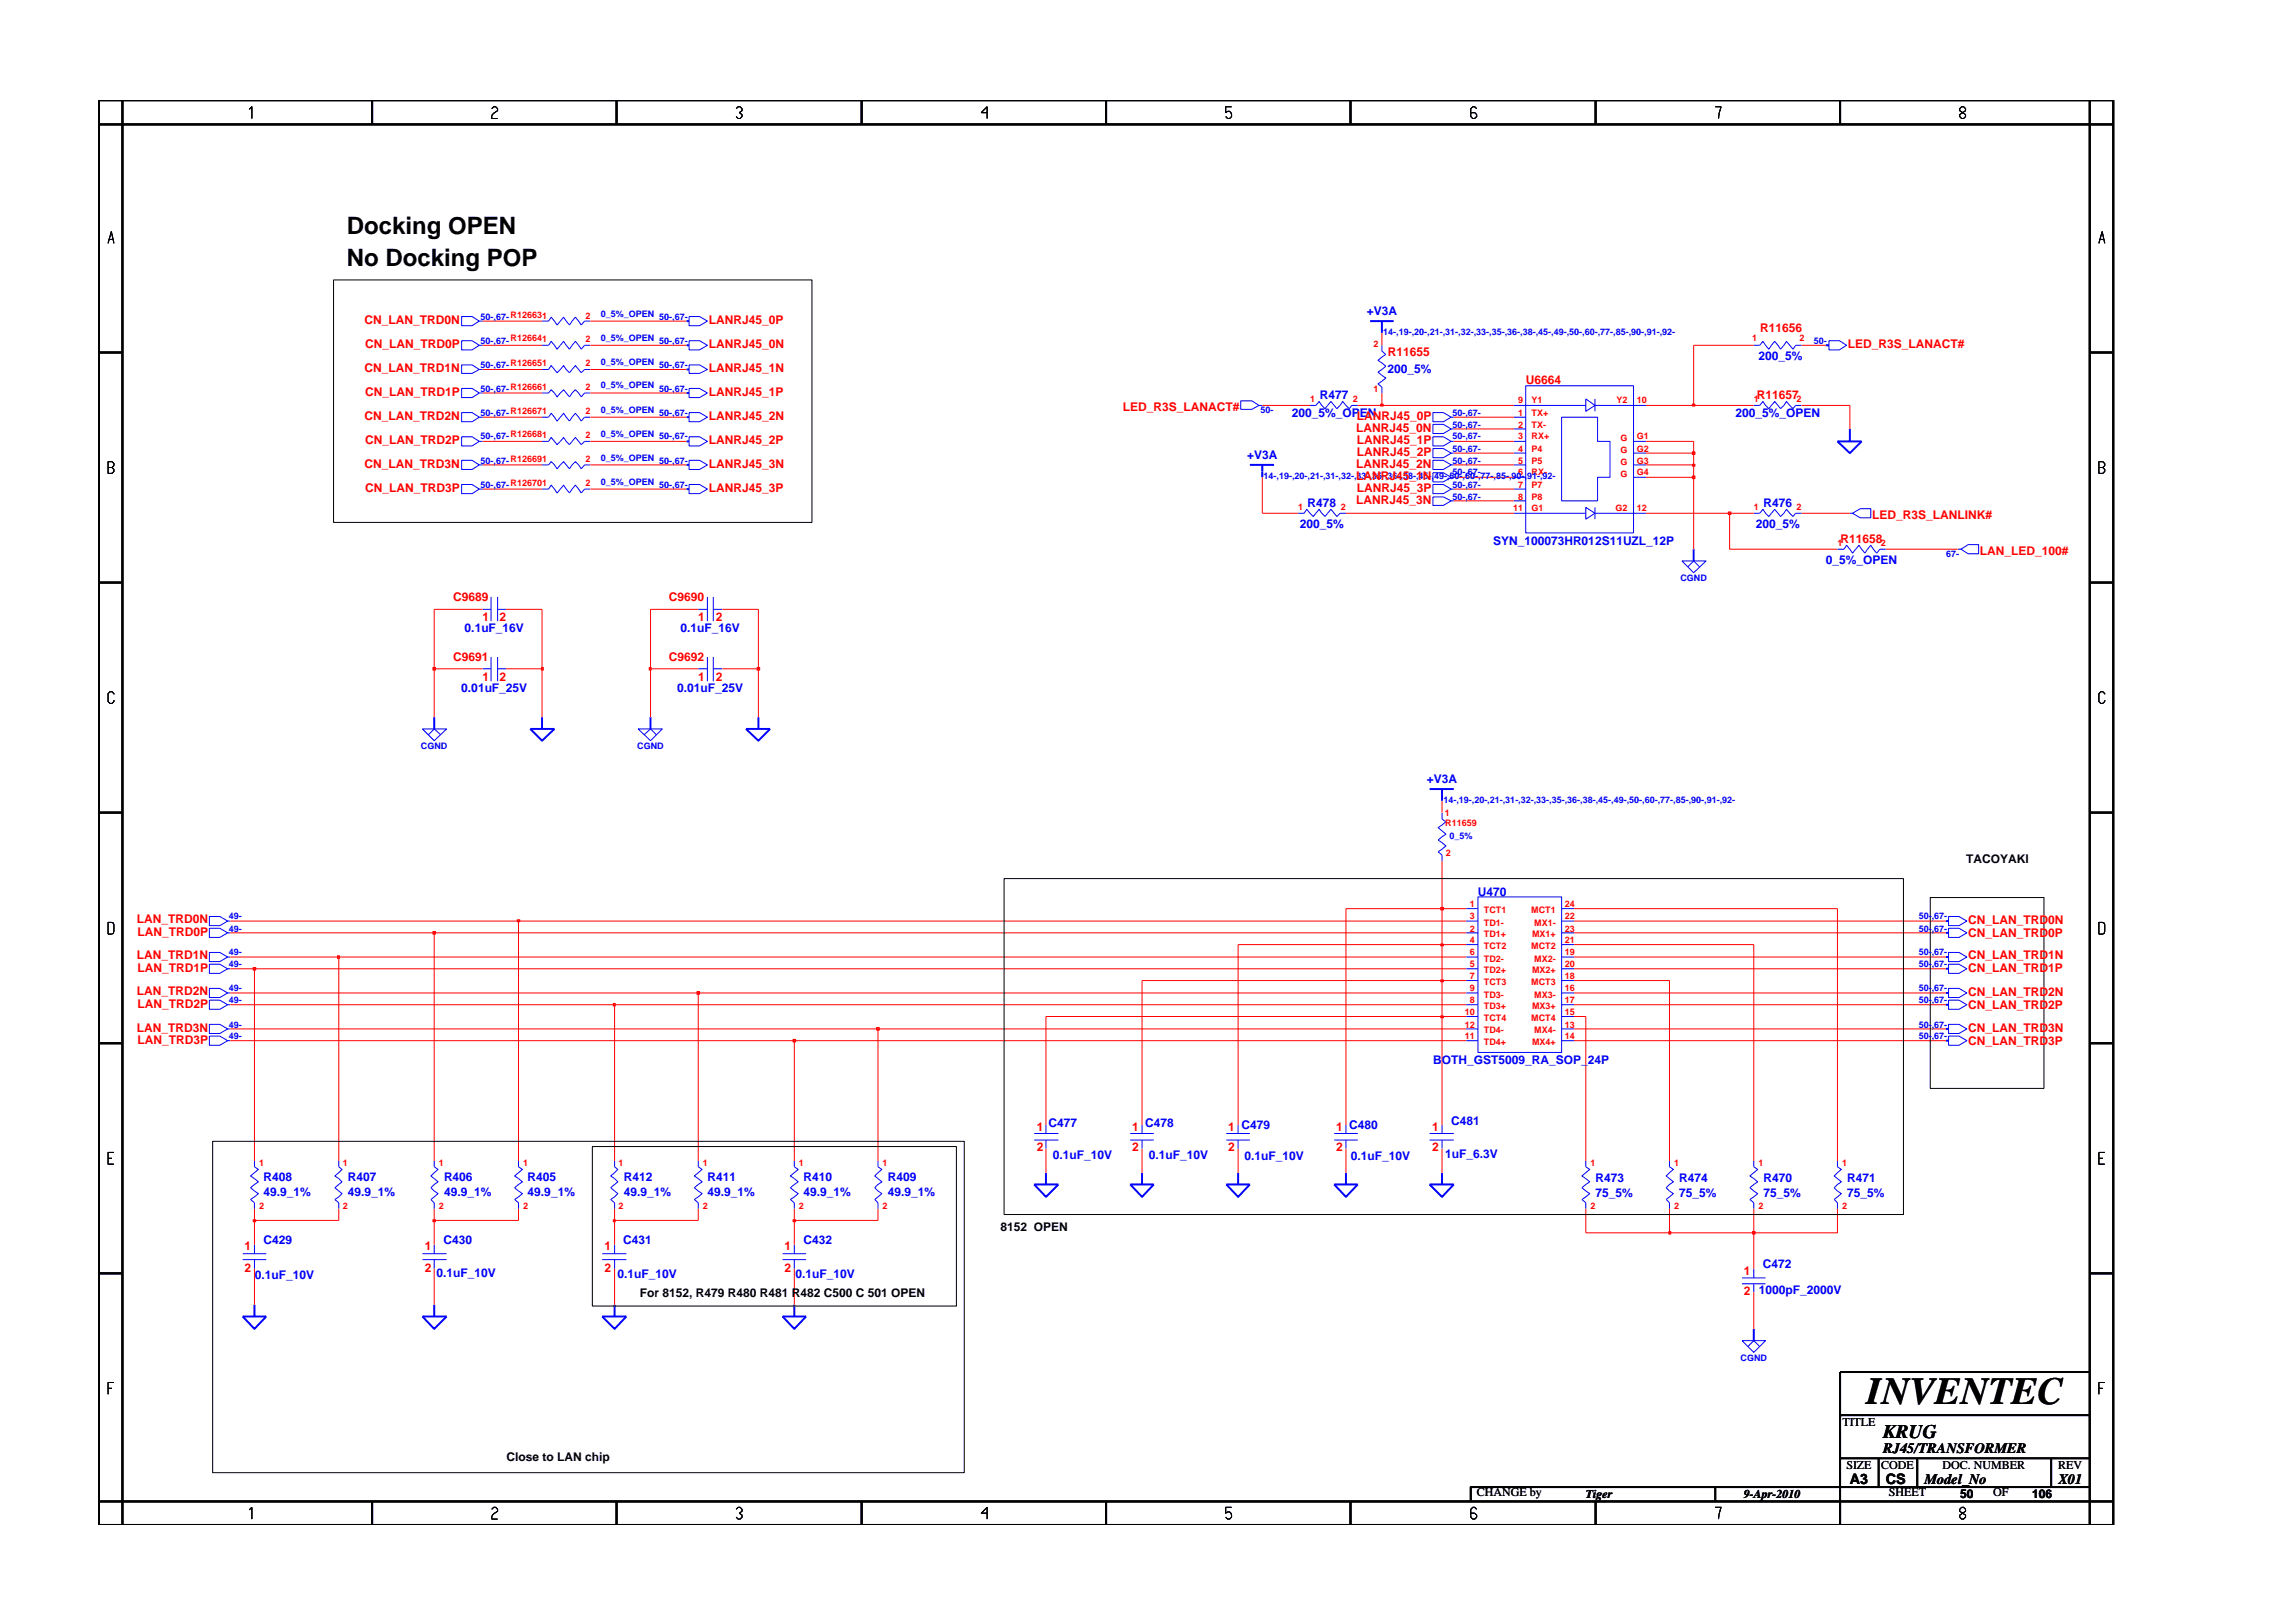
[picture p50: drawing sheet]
<svg xmlns="http://www.w3.org/2000/svg" width="297mm" height="210mm" viewBox="0 0 297 210" stroke-linecap="round" stroke-linejoin="round" font-family="sans-serif">
<defs><g id="words">
<text font-size="5" x="241.8" y="181.9">INVENTEC</text>
<g font-size="3.1">
<text x="44.9" y="34.5">No Docking POP</text>
<text x="44.9" y="30.3">Docking OPEN</text>
</g>
<text font-size="2.5" x="244" y="186.3">KRUG</text>
<g font-size="1.9">
<text x="244" y="188.2">RJ45/TRANSFORMER</text>
<text x="239.6" y="192.2">A3</text>
<text x="244.3" y="192.3">CS</text>
<text x="249.3" y="192.2">Model_No</text>
<text x="266.6" y="192.2">X01</text>
</g>
<g font-size="1.6" fill="#f00">
<text x="47.2" y="42">CN_LAN_TRD0N</text>
<text x="91.8" y="42">LANRJ45_0P</text>
<text x="47.3" y="45.1">CN_LAN_TRD0P</text>
<text x="91.8" y="45.1">LANRJ45_0N</text>
<text x="179.8" y="46.2">R11655</text>
<text x="228" y="43">R11656</text>
<text x="239.4" y="45.1">LED_R3S_LANACT#</text>
<text x="47.2" y="48.2">CN_LAN_TRD1N</text>
<text x="47.3" y="51.3">CN_LAN_TRD1P</text>
<text x="91.8" y="48.2">LANRJ45_1N</text>
<text x="91.8" y="51.3">LANRJ45_1P</text>
<text x="145.5" y="53.3">LED_R3S_LANACT#</text>
<text x="197.6" y="49.7">U6664</text>
<text x="227.6" y="51.7">R11657</text>
<text x="47.2" y="54.4">CN_LAN_TRD2N</text>
<text x="47.3" y="57.5">CN_LAN_TRD2P</text>
<text x="91.8" y="54.4">LANRJ45_2N</text>
<text x="91.8" y="57.5">LANRJ45_2P</text>
<text x="175.7" y="56">LANRJ45_0N</text>
<text x="175.8" y="54.4">LANRJ45_0P</text>
<text x="175.8" y="57.5">LANRJ45_1P</text>
<text x="175.8" y="59.1">LANRJ45_2P</text>
<text x="47.2" y="60.6">CN_LAN_TRD3N</text>
<text x="47.3" y="63.8">CN_LAN_TRD3P</text>
<text x="91.8" y="60.6">LANRJ45_3N</text>
<text x="91.8" y="63.8">LANRJ45_3P</text>
<text x="175.7" y="62.1">LANRJ45_1N</text>
<text x="175.7" y="60.6">LANRJ45_2N</text>
<text x="175.7" y="65.3">LANRJ45_3N</text>
<text x="175.8" y="63.8">LANRJ45_3P</text>
<text x="238.4" y="70.4">R11658</text>
<text x="242.5" y="67.2">LED_R3S_LANLINK#</text>
<text x="256.5" y="71.9">LAN_LED_100#</text>
<text x="58.7" y="77.9">C9689</text>
<text x="86.6" y="77.9">C9690</text>
<text x="62.5" y="80.5">1</text>
<text x="64.7" y="80.5">2</text>
<text x="90.5" y="80.5">1</text>
<text x="92.7" y="80.5">2</text>
<text x="58.7" y="85.7">C9691</text>
<text x="62.5" y="88.3">1</text>
<text x="64.7" y="88.3">2</text>
<text x="86.6" y="85.7">C9692</text>
<text x="90.5" y="88.3">1</text>
<text x="92.7" y="88.3">2</text>
<text x="17.7" y="119.6">LAN_TRD0N</text>
<text x="255" y="119.7">CN_LAN_TRD0N</text>
<text x="17.7" y="124.3">LAN_TRD1N</text>
<text x="17.8" y="125.9">LAN_TRD1P</text>
<text x="17.8" y="121.2">LAN_TRD0P</text>
<text x="255" y="124.3">CN_LAN_TRD1N</text>
<text x="255" y="125.9">CN_LAN_TRD1P</text>
<text x="255" y="121.4">CN_LAN_TRD0P</text>
<text x="17.7" y="128.9">LAN_TRD2N</text>
<text x="17.8" y="130.6">LAN_TRD2P</text>
<text x="255" y="129">CN_LAN_TRD2N</text>
<text x="255" y="130.7">CN_LAN_TRD2P</text>
<text x="17.7" y="133.7">LAN_TRD3N</text>
<text x="17.8" y="135.2">LAN_TRD3P</text>
<text x="255" y="133.7">CN_LAN_TRD3N</text>
<text x="255" y="135.4">CN_LAN_TRD3P</text>
<text x="134.3" y="146.5">1</text>
<text x="134.3" y="149.2">2</text>
<text x="146.7" y="149.2">2</text>
<text x="146.7" y="146.5">1</text>
<text x="159.1" y="146.5">1 C479</text>
<text x="159.1" y="149.2">2</text>
<text x="173.1" y="146.5">1 C480</text>
<text x="173.1" y="149.2">2</text>
<text x="185.5" y="146.5">1</text>
<text x="185.5" y="149.2">2</text>
<text x="31.7" y="162">1</text>
<text x="55" y="162">1</text>
<text x="78.3" y="162">1</text>
<text x="101.6" y="162">1</text>
<text x="31.7" y="164.7">2</text>
<text x="55" y="164.7">2</text>
<text x="78.3" y="164.7">2</text>
<text x="101.6" y="164.7">2</text>
<text x="225.9" y="165.1">1</text>
<text x="225.9" y="167.8">2</text>
</g>
<g font-size="1.6" fill="#00f">
<text x="177" y="40.8">+V3A</text>
<text x="227.8" y="46.6">200_5%</text>
<text x="171" y="51.7">R477</text>
<text x="179.7" y="48.3">200_5%</text>
<text x="161.6" y="59.5">+V3A</text>
<text x="167.3" y="54">200_5%_OPEN</text>
<text x="224.8" y="54">200_5%_OPEN</text>
<text x="169.4" y="65.7">R478</text>
<text x="228.5" y="65.7">R476</text>
<text x="168.4" y="68.4">200_5%</text>
<text x="193.4" y="70.6">SYN_100073HR012S11UZL_12P</text>
<text x="227.5" y="68.4">200_5%</text>
<text x="236.5" y="73.1">0_5%_OPEN</text>
<text x="60.2" y="81.8">0.1uF_16V</text>
<text x="88.1" y="81.8">0.1uF_16V</text>
<text x="59.8" y="89.6">0.01uF_25V</text>
<text x="87.7" y="89.6">0.01uF_25V</text>
<text x="184.8" y="101.5">+V3A</text>
<text x="191.5" y="116">U470</text>
<text x="185.7" y="137.8">BOTH_GST5009_RA_SOP_24P</text>
<text x="135.8" y="146">C477</text>
<text x="148.4" y="146">C478</text>
<text x="188" y="145.7">C481</text>
<text x="34.1" y="153">R408</text>
<text x="34.1" y="155">49.9_1%</text>
<text x="45.1" y="155">49.9_1%</text>
<text x="45.1" y="153">R407</text>
<text x="57.5" y="153">R406</text>
<text x="57.5" y="155">49.9_1%</text>
<text x="68.4" y="155">49.9_1%</text>
<text x="68.4" y="153">R405</text>
<text x="80.8" y="155">49.9_1%</text>
<text x="80.8" y="153">R412</text>
<text x="91.6" y="153">R411</text>
<text x="91.6" y="155">49.9_1%</text>
<text x="104.1" y="155">49.9_1%</text>
<text x="104.1" y="153">R410</text>
<text x="115" y="153">R409</text>
<text x="115" y="155">49.9_1%</text>
<text x="136.4" y="150.2">0.1uF_10V</text>
<text x="148.8" y="150.2">0.1uF_10V</text>
<text x="161.2" y="150.3">0.1uF_10V</text>
<text x="175" y="150.3">0.1uF_10V</text>
<text x="187.2" y="150">1uF_6.3V</text>
<text x="206.7" y="153.1">R473</text>
<text x="206.7" y="155.1">75_5%</text>
<text x="217.5" y="155.1">75_5%</text>
<text x="217.5" y="153.1">R474</text>
<text x="228.5" y="155.1">75_5%</text>
<text x="228.5" y="153.1">R470</text>
<text x="239.3" y="153.1">R471</text>
<text x="239.3" y="155.1">75_5%</text>
<text x="34.1" y="161.2">C429</text>
<text x="57.4" y="161.2">C430</text>
<text x="80.7" y="161.2">C431</text>
<text x="104.1" y="161.2">C432</text>
<text x="33" y="165.7">0.1uF_10V</text>
<text x="56.6" y="165.5">0.1uF_10V</text>
<text x="80" y="165.6">0.1uF_10V</text>
<text x="103" y="165.6">0.1uF_10V</text>
<text x="227.8" y="167.6">1000pF_2000V</text>
<text x="228.4" y="164.3">C472</text>
</g>
<g font-size="1.6">
<text x="254.7" y="111.8">TACOYAKI</text>
<text x="129.6" y="159.5">8152 OPEN</text>
<text x="82.9" y="168">For 8152, R479 R480 R481 R482 C500 C 501 OPEN</text>
<text x="238.7" y="184.8">TITLE</text>
<text x="65.6" y="189.3">Close to LAN chip</text>
<text x="239.2" y="190.4">SIZE</text>
<text x="243.7" y="190.4">CODE</text>
<text x="251.7" y="190.4">DOC. NUMBER</text>
<text x="266.6" y="190.4">REV</text>
<text x="191.3" y="193.8">CHANGE by</text>
<text x="205.4" y="194.1">Tiger</text>
<text x="225.9" y="194.1">9-Apr-2010</text>
<text x="244.7" y="193.8">SHEET</text>
<text x="253.9" y="194.1">50</text>
<text x="258.2" y="193.8">OF</text>
<text x="263.3" y="194.1">106</text>
</g>
<g font-size="1.2" fill="#00f">
<text x="62.3" y="41.4">50-,67-R126631</text>
<text x="77.8" y="41">0_5%_OPEN</text>
<text x="85.4" y="41.4">50-,67-</text>
<text x="62.3" y="47.6">50-,67-R126651</text>
<text x="62.3" y="44.6">50-,67-</text>
<text x="77.8" y="47.3">0_5%_OPEN</text>
<text x="77.8" y="44.1">0_5%_OPEN</text>
<text x="85.4" y="44.6">50-,67-</text>
<text x="85.4" y="47.6">50-,67-</text>
<text x="179.2" y="43.5">14-,19-,20-,21-,31-,32-,33-,35-,36-,38-,45-,49-,50-,60-,77-,85-,90-,91-,92-</text>
<text x="235" y="44.6">50-</text>
<text x="62.3" y="53.9">50-,67-R126671</text>
<text x="62.3" y="50.7">50-,67-R126661</text>
<text x="77.8" y="50.3">0_5%_OPEN</text>
<text x="77.8" y="53.5">0_5%_OPEN</text>
<text x="85.4" y="50.7">50-,67-</text>
<text x="85.4" y="53.9">50-,67-</text>
<text x="163.3" y="53.5">50-</text>
<text x="188.2" y="53.9">50-,67-</text>
<text x="62.3" y="56.9">50-,67-R126681</text>
<text x="77.8" y="56.6">0_5%_OPEN</text>
<text x="77.8" y="59.7">0_5%_OPEN</text>
<text x="85.4" y="56.9">50-,67-</text>
<text x="188.2" y="55.4">50-,67-</text>
<text x="188.2" y="56.9">50-,67-</text>
<text x="188.2" y="58.5">50-,67-</text>
<text x="62.3" y="60.1">50-,67-R126691</text>
<text x="62.3" y="63.2">50-,67-R126701</text>
<text x="77.8" y="62.8">0_5%_OPEN</text>
<text x="85.4" y="63.2">50-,67-</text>
<text x="85.4" y="60.1">50-,67-</text>
<text x="163.7" y="62.1">14-,19-,20-,21-,31-,32-,33-,35-,36-,38-,45-,49-,50-,60-,77-,85-,90-,91-,92-</text>
<text x="188.2" y="60.1">50-,67-</text>
<text x="188.2" y="61.6">50-,67-</text>
<text x="188.2" y="64.7">50-,67-</text>
<text x="188.2" y="63.2">50-,67-</text>
<text x="217.7" y="75.3">CGND</text>
<text x="252.1" y="72.2">67-</text>
<text x="54.5" y="97.1">CGND</text>
<text x="82.6" y="97.1">CGND</text>
<text x="187" y="104">14-,19-,20-,21-,31-,32-,33-,35-,36-,38-,45-,49-,50-,60-,77-,85-,90-,91-,92-</text>
<text x="187.8" y="108.7">0_5%</text>
<text x="29.7" y="119.1">49-</text>
<text x="248.6" y="119.1">50-,67-</text>
<text x="29.7" y="125.3">49-</text>
<text x="29.7" y="120.7">49-</text>
<text x="29.7" y="123.7">49-</text>
<text x="248.6" y="125.3">50-,67-</text>
<text x="248.6" y="120.7">50-,67-</text>
<text x="248.6" y="123.7">50-,67-</text>
<text x="29.7" y="130">49-</text>
<text x="29.7" y="128.4">49-</text>
<text x="248.6" y="130">50-,67-</text>
<text x="248.6" y="128.4">50-,67-</text>
<text x="29.7" y="133.1">49-</text>
<text x="29.7" y="134.6">49-</text>
<text x="248.6" y="133.1">50-,67-</text>
<text x="248.6" y="134.6">50-,67-</text>
<text x="225.5" y="176.3">CGND</text>
</g>
<g font-size="1.2" fill="#f00">
<text x="75.8" y="41.3">2</text>
<text x="66.1" y="44.2">R126641</text>
<text x="75.8" y="47.4">2</text>
<text x="75.8" y="44.3">2</text>
<text x="177.9" y="45">2</text>
<text x="227" y="44.1">1</text>
<text x="233.1" y="44.2">2</text>
<text x="75.8" y="50.6">2</text>
<text x="75.8" y="53.6">2</text>
<text x="169.7" y="52.1">1</text>
<text x="175.2" y="52.1">2</text>
<text x="177.9" y="50.8">1</text>
<text x="196.7" y="53.9">1</text>
<text x="196.7" y="52.3">9</text>
<text x="198.4" y="53.9">TX+</text>
<text x="198.4" y="52.3">Y1</text>
<text x="209.4" y="52.3">Y2</text>
<text x="212" y="52.3">10</text>
<text x="227.2" y="52.1">1</text>
<text x="232.7" y="52.1">2</text>
<text x="75.8" y="56.8">2</text>
<text x="75.8" y="59.9">2</text>
<text x="196.7" y="58.5">4</text>
<text x="196.7" y="56.9">3</text>
<text x="196.7" y="55.4">2</text>
<text x="198.4" y="58.5">P4</text>
<text x="198.4" y="56.9">RX+</text>
<text x="198.4" y="55.4">TX-</text>
<text x="209.9" y="57.2">G</text>
<text x="209.9" y="58.7">G</text>
<text x="212" y="56.9">G1</text>
<text x="212" y="58.5">G2</text>
<text x="75.8" y="62.9">2</text>
<text x="196.7" y="60.1">5</text>
<text x="196.7" y="63.2">7</text>
<text x="196.7" y="64.7">8</text>
<text x="196.7" y="61.6">6</text>
<text x="198.4" y="60.1">P5</text>
<text x="198.4" y="63.2">P7</text>
<text x="198.4" y="64.7">P8</text>
<text x="198.4" y="61.6">RX-</text>
<text x="209.9" y="60.2">G</text>
<text x="209.9" y="61.8">G</text>
<text x="212" y="60.1">G3</text>
<text x="212" y="61.6">G4</text>
<text x="168.2" y="66.1">1</text>
<text x="173.7" y="66.1">2</text>
<text x="196" y="66.2">11</text>
<text x="198.4" y="66.2">G1</text>
<text x="209.3" y="66.2">G2</text>
<text x="212" y="66.2">12</text>
<text x="227.2" y="66.1">1</text>
<text x="232.7" y="66.1">2</text>
<text x="238" y="70.7">1</text>
<text x="243.6" y="70.7">2</text>
<text x="187.2" y="105.7">1</text>
<text x="187.2" y="107">R11659</text>
<text x="187.3" y="110.9">2</text>
<text x="190.4" y="117.5">1</text>
<text x="190.4" y="119.1">3</text>
<text x="192.2" y="118.3">TCT1</text>
<text x="192.2" y="119.9">TD1-</text>
<text x="198.4" y="118.3">MCT1</text>
<text x="198.8" y="119.9">MX1-</text>
<text x="202.7" y="117.5">24</text>
<text x="202.7" y="119.1">22</text>
<text x="190.4" y="122.2">4</text>
<text x="190.4" y="120.7">2</text>
<text x="190.4" y="125.3">5</text>
<text x="190.4" y="123.7">6</text>
<text x="192.2" y="123">TCT2</text>
<text x="192.2" y="121.4">TD1+</text>
<text x="192.2" y="124.6">TD2-</text>
<text x="198.4" y="123">MCT2</text>
<text x="198.5" y="121.4">MX1+</text>
<text x="198.8" y="124.6">MX2-</text>
<text x="202.7" y="123.7">19</text>
<text x="202.7" y="122.2">21</text>
<text x="202.7" y="120.7">23</text>
<text x="202.7" y="125.3">20</text>
<text x="189.7" y="131.5">10</text>
<text x="190.4" y="126.9">7</text>
<text x="190.4" y="130">8</text>
<text x="190.4" y="128.4">9</text>
<text x="192.2" y="127.6">TCT3</text>
<text x="192.2" y="126.1">TD2+</text>
<text x="192.2" y="130.8">TD3+</text>
<text x="192.2" y="129.2">TD3-</text>
<text x="198.4" y="127.6">MCT3</text>
<text x="198.5" y="130.8">MX3+</text>
<text x="198.5" y="126.1">MX2+</text>
<text x="198.8" y="129.2">MX3-</text>
<text x="202.7" y="130">17</text>
<text x="202.7" y="128.4">16</text>
<text x="202.7" y="126.9">18</text>
<text x="202.7" y="131.5">15</text>
<text x="189.7" y="134.6">11</text>
<text x="189.7" y="133.1">12</text>
<text x="192.2" y="132.3">TCT4</text>
<text x="192.2" y="135.4">TD4+</text>
<text x="192.2" y="133.9">TD4-</text>
<text x="198.4" y="132.3">MCT4</text>
<text x="198.5" y="135.4">MX4+</text>
<text x="198.8" y="133.9">MX4-</text>
<text x="202.7" y="134.6">14</text>
<text x="202.7" y="133.1">13</text>
<text x="33.6" y="151">1</text>
<text x="44.4" y="151">1</text>
<text x="56.8" y="151">1</text>
<text x="67.8" y="151">1</text>
<text x="80.1" y="151">1</text>
<text x="91" y="151">1</text>
<text x="103.5" y="151">1</text>
<text x="114.3" y="151">1</text>
<text x="206" y="151">1</text>
<text x="216.9" y="151">1</text>
<text x="227.8" y="151">1</text>
<text x="238.6" y="151">1</text>
<text x="33.6" y="156.6">2</text>
<text x="44.4" y="156.6">2</text>
<text x="56.8" y="156.6">2</text>
<text x="67.8" y="156.6">2</text>
<text x="80.1" y="156.6">2</text>
<text x="91" y="156.6">2</text>
<text x="103.5" y="156.6">2</text>
<text x="114.3" y="156.6">2</text>
<text x="206" y="156.6">2</text>
<text x="216.9" y="156.6">2</text>
<text x="227.8" y="156.6">2</text>
<text x="238.6" y="156.6">2</text>
</g>
</g></defs>
<g fill="none" stroke="#00f" stroke-width=".13">
<path d="M59.8 41h1.4l.9 .6-.9 .6h-1.4zM59.8 56.6h1.4l.9 .6-.9 .6h-1.4zM59.8 53.5h1.4l.9 .5-.9 .6h-1.4zM59.8 44.1h1.4l.9 .6-.9 .6h-1.4zM59.8 47.3h1.4l.9 .6-.9 .5h-1.4zM59.8 50.3h1.4l.9 .6-.9 .6h-1.4zM59.8 59.6h1.4l.9 .6-.9 .6h-1.4zM62.1 44.7h.4M62.1 41.6h.4M62.1 57.2h.4M62.1 54h.4M62.1 47.9h.4"/>
<path d="M62.1 50.9h.4M70.2 44.7h.9l.3-.5 .8 1 .8-1 .8 1 .7-1 .8 1 .4-.5h.8M70.2 47.9h.9l.3-.5 .8 .9 .8-.9 .8 .9 .7-.9 .8 .9 .4-.4h.8M70.2 50.9h.9l.3-.4 .8 .9 .8-.9 .8 .9 .7-.9 .8 .9 .4-.5h.8M70.2 57.2h.9l.3-.5 .8 .9 .8-.9 .8 .9 .7-.9 .8 .9 .4-.4h.8M70.2 41.6h.9l.3-.5 .8 1 .8-1 .8 1 .7-1 .8 1 .4-.5h.8M70.2 54h.9l.3-.5 .8 1.1 .8-1.1 .8 1.1 .7-1.1 .8 1.1 .4-.6h.8M89.3 47.3h1.3l1 .6-1 .5h-1.3zM89.3 56.6h1.3l1 .6-1 .6h-1.3zM89.3 44.1h1.3l1 .6-1 .6h-1.3zM89.3 50.3h1.3l1 .6-1 .6h-1.3zM89.3 53.5h1.3l1 .5-1 .6h-1.3z"/>
<path d="M89.3 41h1.3l1 .6-1 .6h-1.3zM89.3 59.6h1.3l1 .6-1 .6h-1.3zM160.7 51.9h1.5l.9 .6-.9 .5h-1.5zM163.1 52.5h.4M169.7 52.5h.8l.4-.5 .7 .9 .8-.9 .8 .9 .7-.9 .9 .9 .3-.4h.8M179 44.7v.8l.5 .4-1 .8 1 .7-1 .8 1 .8-1 .7 .5 .5v.7M185.6 55h1.4l1 .6-1 .6h-1.4zM185.6 59.6h1.4l1 .6-1 .6h-1.4zM185.6 56.6h1.4l1 .6-1 .6h-1.4zM185.6 58.1h1.4l1 .6-1 .6h-1.4zM185.6 53.5h1.4l1 .5-1 .6h-1.4zM188 57.2h.3"/>
<path d="M188 54h.3M188 55.6h.3M188 58.7h.3M196.1 52.5h9.3M196.1 57.2h1.5M196.1 54h1.5M196.1 55.6h1.5M196.1 58.7h1.5M197.6 50h14v19h-14zM202.3 54h4.7v3.2h1.6v4.6h-1.6v3.1h-4.7zM205.4 51.7l1.2 .8-1.2 .8zM206.6 52.5h6.6"/>
<path d="M206.6 51.7v1.6M211.6 57.2h1.6M211.6 58.7h1.6M227.2 44.7h.8l.4-.5 .7 1 .8-1 .8 1 .7-1 .9 1 .3-.5h.8M227.2 52.5h.8l.4-.5 .7 .9 .8-.9 .8 .9 .7-.9 .9 .9 .3-.4h.8M236.9 44.1h1.4l.9 .6-.9 .6h-1.4zM59.8 62.8h1.4l.9 .6-.9 .6h-1.4zM62.1 60.2h.4M62.1 63.4h.4M62.5 78.9h1.1M63.6 77.3v3.2M64.5 78.9h1.1"/>
<path d="M64.5 77.3v3.2M70.2 63.4h.9l.3-.5 .8 1 .8-1 .8 1 .7-1 .8 1 .4-.5h.8M70.2 60.2h.9l.3-.4 .8 .9 .8-.9 .8 .9 .7-.9 .8 .9 .4-.5h.8M89.3 62.8h1.3l1 .6-1 .6h-1.3zM90.5 78.9h1.1M91.6 77.3v3.2M92.4 78.9h1.2M92.4 77.3v3.2M168.2 66.5h.7l.4-.5 .8 .9 .8-.9 .7 .9 .8-.9 .8 .9 .4-.4h.8M185.6 61.2h1.4l1 .6-1 .6h-1.4zM185.6 64.4h1.4l1 .5-1 .6h-1.4zM185.6 62.8h1.4l1 .6-1 .6h-1.4z"/>
<path d="M188 61.8h.3M188 64.9h.3M188 60.2h.3M188 63.4h.3M196.1 61.8h1.5M196.1 64.9h1.5M196.1 66.5h9.3M196.1 60.2h1.5M196.1 63.4h1.5M205.4 65.7l1.2 .8-1.2 .8zM206.6 66.5h6.6M206.6 65.7v1.6"/>
<path d="M211.6 61.8h1.6M211.6 60.2h1.6M217.9 72.7h3.1l-1.6 1.5zM218.6 73.4l.8-.7 .8 .7M227.2 66.5h.8l.4-.5 .7 .9 .8-.9 .8 .9 .7-.9 .9 .9 .3-.4h.8M238 71.1h.9l.3-.5 .8 1.1 .8-1.1 .8 1.1 .7-1.1 .8 1.1 .4-.6h.8M239.6 66.5h.4M240 66.5l1-.6h1.3v1.2h-1.3zM253.6 71.1h.4M254 71.1l1-.5h1.3v1.1h-1.3zM54.7 94.4h3.2l-1.7 1.6zM55.5 95.2l.7-.8 .9 .8"/>
<path d="M62.5 86.6h1.1M63.6 85.1v3.2M64.5 85.1v3.2M64.5 86.6h1.1M82.7 94.4h3.1l-1.5 1.6zM83.4 95.2l.9-.8 .7 .8M90.5 86.6h1.1M91.6 85.1v3.2M92.4 86.6h1.2M92.4 85.1v3.2M27.1 118.7h1.4l1 .6-1 .6h-1.4zM29.5 119.3h.3"/>
<path d="M186.8 105.3v.8l.5 .4-1 .7 1 .9-1 .7 1 .8-1 .7 .5 .5v.7M189.9 117.7h1.6M189.9 119.3h1.6M191.5 116.2h10.8v20.1h-10.8zM202.3 117.7h1.6M202.3 119.3h1.6M252.4 118.7h1.4l1 .6-1 .6h-1.4zM27.1 132.7h1.4l1 .6-1 .6h-1.4zM27.1 128h1.4l1 .6-1 .6h-1.4zM27.1 124.9h1.4l1 .6-1 .6h-1.4zM27.1 129.6h1.4l1 .6-1 .6h-1.4zM27.1 123.4h1.4l1 .6-1 .6h-1.4z"/>
<path d="M27.1 120.3h1.4l1 .5-1 .6h-1.4zM27.1 134.2h1.4l1 .6-1 .6h-1.4zM29.5 133.3h.3M29.5 128.6h.3M29.5 125.5h.3M29.5 130.2h.3M29.5 120.8h.3M29.5 124h.3M29.5 134.8h.3M189.9 133.3h1.6M189.9 128.6h1.6M189.9 125.5h1.6"/>
<path d="M189.9 130.2h1.6M189.9 120.8h1.6M189.9 122.4h1.6M189.9 124h1.6M189.9 127h1.6M189.9 131.7h1.6M189.9 134.8h1.6M202.3 133.3h1.6M202.3 128.6h1.6M202.3 125.5h1.6M202.3 130.2h1.6M202.3 120.8h1.6"/>
<path d="M202.3 122.4h1.6M202.3 124h1.6M202.3 127h1.6M202.3 131.7h1.6M202.3 134.8h1.6M252.4 129.6h1.4l1 .6-1 .6h-1.4zM252.4 120.3h1.4l1 .5-1 .6h-1.4zM252.4 124.9h1.4l1 .6-1 .6h-1.4zM252.4 128h1.4l1 .6-1 .6h-1.4zM252.4 123.4h1.4l1 .6-1 .6h-1.4zM252.4 132.7h1.4l1 .6-1 .6h-1.4zM252.4 134.2h1.4l1 .6-1 .6h-1.4z"/>
<path d="M33 150.4v.8l.5 .3-1 .8 1 .8-1 .8 1 .7-1 .8 .5 .4v.8M43.9 150.4v.8l.4 .3-.9 .8 .9 .8-.9 .8 .9 .7-.9 .8 .5 .4v.8M56.2 150.4v.8l.6 .3-1 .8 1 .8-1 .8 1 .7-1 .8 .4 .4v.8M67.2 150.4v.8l.5 .3-1 .8 1 .8-1 .8 1 .7-1 .8 .5 .4v.8M79.6 150.4v.8l.4 .3-.9 .8 .9 .8-.9 .8 .9 .7-.9 .8 .5 .4v.8M90.5 150.4v.8l.5 .3-1.1 .8 1.1 .8-1.1 .8 1.1 .7-1.1 .8 .6 .4v.8M102.9 150.4v.8l.5 .3-1 .8 1 .8-1 .8 1 .7-1 .8 .5 .4v.8M113.7 150.4v.8l.5 .3-.9 .8 .9 .8-.9 .8 .9 .7-.9 .8 .4 .4v.8M134 146.8h3.1M134 147.7h3.1M135.5 145.7v1.1M135.5 147.7v1.1"/>
<path d="M146.4 146.8h3.1M146.4 147.7h3.1M147.9 145.7v1.1M147.9 147.7v1.1M158.9 146.8h3M158.9 147.7h3M160.4 145.7v1.1M160.4 147.7v1.1M172.8 146.8h3.1M172.8 147.7h3.1M174.4 145.7v1.1M174.4 147.7v1.1"/>
<path d="M185.2 146.8h3.1M185.2 147.7h3.1M186.8 145.7v1.1M186.8 147.7v1.1M205.4 150.4v.8l.5 .3-1 .8 1 .8-1 .8 1 .7-1 .8 .5 .4v.8M216.3 150.4v.8l.5 .3-1 .8 1 .8-1 .8 1 .7-1 .8 .5 .4v.8M227.2 150.4v.8l.5 .3-1 .8 1 .8-1 .8 1 .7-1 .8 .5 .4v.8M238 150.4v.8l.5 .3-.9 .8 .9 .8-.9 .8 .9 .7-.9 .8 .4 .4v.8M31.4 162.4h3.1M31.4 163.2h3.1M33 161.2v1.2M33 163.2v1.2"/>
<path d="M54.7 162.4h3.2M54.7 163.2h3.2M56.2 161.2v1.2M56.2 163.2v1.2M78 162.4h3.1M78 163.2h3.1M79.6 161.2v1.2M79.6 163.2v1.2M101.4 162.4h3M101.4 163.2h3M102.9 161.2v1.2M102.9 163.2v1.2"/>
<path d="M225.7 173.7h3l-1.5 1.5zM225.7 165.6h3M225.7 166.3h3M226.4 174.4l.8-.7 .8 .7M227.2 164.4v1.2M227.2 166.3v1.1"/>
</g>
<g fill="none" stroke="#00f" stroke-width=".25">
<path d="M88.9 57.2h.4M88.9 47.9h.4M88.9 44.7h.4M88.9 50.9h.4M88.9 54h.4M88.9 41.6h.4M177.5 41.6h3M179 41.6v1.5M236.5 44.7h.4M238 57.2h3.2l-1.6 1.5zM239.6 55.6v1.6M88.9 63.4h.4"/>
<path d="M88.9 60.2h.4M161.9 60.2h3.1M163.5 60.2v1.6M219.4 71.1v1.6M56.2 92.9v1.5M68.7 94.4h3.1l-1.6 1.6zM70.2 92.9v1.5M84.3 92.9v1.5M96.6 94.4h3.2l-1.6 1.6zM98.2 92.9v1.5M185.2 102.2h3.1M186.8 102.2v1.5"/>
<path d="M252.1 119.3h.3M252.1 130.2h.3M252.1 120.8h.3M252.1 125.5h.3M252.1 128.6h.3M252.1 124h.3M252.1 133.3h.3M252.1 134.8h.3M134 153.4h3.1l-1.6 1.7zM135.5 151.9v1.5M146.4 153.4h3.1l-1.6 1.7zM147.9 151.9v1.5"/>
<path d="M158.9 153.4h3l-1.5 1.7zM160.4 151.9v1.5M172.8 153.4h3.1l-1.5 1.7zM174.4 151.9v1.5M185.2 153.4h3.1l-1.5 1.7zM186.8 151.9v1.5M31.4 170.5h3.1l-1.5 1.7zM33 169v1.5M54.7 170.5h3.2l-1.7 1.7zM56.2 169v1.5M78 170.5h3.1l-1.5 1.7zM79.6 169v1.5"/>
<path d="M101.4 170.5h3l-1.5 1.7zM102.9 169v1.5M227.2 172.2v1.5"/>
</g>
<path d="M33 158.1v3.1M56.2 158.1v3.1M79.6 158.1v3.1M102.9 158.1v3.1M205.4 156.6v3.1h10.9M227.2 159.7v4.7M33 164.4v4.6M56.2 164.4v4.6M79.6 164.4v4.6M102.9 164.4v4.6M227.2 167.4v4.8" fill="none" stroke="#f00" stroke-width=".13"/>
<path d="M216.2 159.5h.2v.4h-.2z" fill="#8e2323"/>
<path d="M216.2 159.5h.2v.4h-.2zM216.3 156.6v3.1h10.9" fill="none" stroke="#f00" stroke-width=".13"/>
<path d="M227 159.5h.4v.4h-.4z" fill="#8e2323"/>
<path d="M227 159.5h.4v.4h-.4zM227.2 156.6v3.1h10.8v-3.1" fill="none" stroke="#f00" stroke-width=".13"/>
<path d="M32.8 158h.3v.3h-.3z" fill-rule="evenodd" fill="#8e2323"/>
<path d="M32.8 158h.3v.3h-.3zM33 156.6v1.5h10.9v-1.5" fill="none" stroke="#f00" stroke-width=".13"/>
<path d="M56.1 158h.3v.3h-.3z" fill-rule="evenodd" fill="#8e2323"/>
<path d="M56.1 158h.3v.3h-.3zM56.2 156.6v1.5h11v-1.5" fill="none" stroke="#f00" stroke-width=".13"/>
<path d="M79.4 158h.3v.3h-.3z" fill-rule="evenodd" fill="#8e2323"/>
<path d="M79.4 158h.3v.3h-.3zM79.6 156.6v1.5h10.9v-1.5" fill="none" stroke="#f00" stroke-width=".13"/>
<path d="M102.7 158h.4v.3h-.4z" fill-rule="evenodd" fill="#8e2323"/>
<g fill="none" stroke="#f00" stroke-width=".13">
<path d="M67.2 119.3v31.1M174.4 117.7v28M238 117.7v32.7M29.8 134.8h73.1v15.6M33 125.5v24.9M43.9 124v26.4M56.2 120.8v29.6M79.6 130.2v20.2M90.5 128.6v21.8M113.7 133.3v17.1M135.5 131.7v14M147.9 127v18.7"/>
<path d="M160.4 122.4v23.3M186.8 131.7v14M205.4 131.7v18.7M216.3 127v23.4M227.2 122.4v28M102.7 158h.4v.3h-.4zM102.9 156.6v1.5h10.8v-1.5M135.5 148.8v3.1M147.9 148.8v3.1M160.4 148.8v3.1M174.4 148.8v3.1M186.8 148.8v3.1"/>
</g>
<path d="M102.7 134.6h.4v.4h-.4z" fill-rule="evenodd" fill="#8e2323"/>
<path d="M29.8 133.3h83.9M102.7 134.6h.4v.4h-.4zM102.9 134.8h87M203.9 134.8h48.2" fill="none" stroke="#f00" stroke-width=".13"/>
<path d="M113.6 133.1h.3v.4h-.3z" fill="#8e2323"/>
<path d="M113.6 133.1h.3v.4h-.3zM113.7 133.3h76.2M135.5 131.7h51.3M203.9 133.3h48.2" fill="none" stroke="#f00" stroke-width=".13"/>
<path d="M186.6 131.6h.4v.3h-.4z" fill="#8e2323"/>
<path d="M29.8 130.2h49.8M186.6 131.6h.4v.3h-.4zM186.8 127v4.7h3.1M203.9 131.7h1.5" fill="none" stroke="#f00" stroke-width=".13"/>
<path d="M79.4 130h.3v.3h-.3z" fill-rule="evenodd" fill="#8e2323"/>
<path d="M29.8 128.6h60.7M79.4 130h.3v.3h-.3zM79.6 130.2h110.3M203.9 130.2h48.2" fill="none" stroke="#f00" stroke-width=".13"/>
<path d="M90.3 128.5h.3v.3h-.3z" fill="#8e2323"/>
<path d="M90.3 128.5h.3v.3h-.3zM90.5 128.6h99.4M147.9 127h38.9M203.9 128.6h48.2" fill="none" stroke="#f00" stroke-width=".13"/>
<path d="M186.6 126.9h.4v.3h-.4z" fill="#8e2323"/>
<path d="M29.8 125.5h3.2M186.6 126.9h.4v.3h-.4zM186.8 122.4v4.6h3.1M203.9 127h12.4" fill="none" stroke="#f00" stroke-width=".13"/>
<path d="M32.8 125.3h.3v.4h-.3z" fill-rule="evenodd" fill="#8e2323"/>
<path d="M29.8 124h14.1M32.8 125.3h.3v.4h-.3zM33 125.5h156.9M203.9 125.5h48.2" fill="none" stroke="#f00" stroke-width=".13"/>
<path d="M43.7 123.8h.3v.3h-.3z" fill-rule="evenodd" fill="#8e2323"/>
<path d="M43.7 123.8h.3v.3h-.3zM43.9 124h146M160.4 122.4h26.4M203.9 124h48.2" fill="none" stroke="#f00" stroke-width=".13"/>
<path d="M186.6 122.3h.4v.2h-.4z" fill="#8e2323"/>
<path d="M186.8 117.7v4.7h3.1M29.8 120.8h26.4M186.6 122.3h.4v.2h-.4zM203.9 122.4h23.3" fill="none" stroke="#f00" stroke-width=".13"/>
<path d="M56.1 120.7h.3v.3h-.3z" fill-rule="evenodd" fill="#8e2323"/>
<path d="M29.8 119.3h37.4M56.1 120.7h.3v.3h-.3zM56.2 120.8h133.7M203.9 120.8h48.2" fill="none" stroke="#f00" stroke-width=".13"/>
<path d="M67 119.2h.3v.2h-.3z" fill-rule="evenodd" fill="#8e2323"/>
<path d="M67 119.2h.3v.2h-.3zM67.2 119.3h122.7M174.4 117.7h12.4M203.9 119.3h48.2" fill="none" stroke="#f00" stroke-width=".13"/>
<path d="M186.6 117.5h.4v.4h-.4z" fill="#8e2323"/>
<path d="M56.2 86.6v6.3M70.2 86.6v6.3M84.3 86.6v6.3M98.2 86.6v6.3M186.6 117.5h.4v.4h-.4zM186.8 111.5v6.2h3.1M186.8 103.7v1.6M203.9 117.7h34.1" fill="none" stroke="#f00" stroke-width=".13"/>
<path d="M56.1 86.5h.3v.3h-.3z" fill-rule="evenodd" fill="#8e2323"/>
<path d="M56.2 78.9v7.7h6.3M56.1 86.5h.3v.3h-.3zM65.6 86.6h4.6" fill="none" stroke="#f00" stroke-width=".13"/>
<path d="M70.1 86.5h.3v.3h-.3z" fill-rule="evenodd" fill="#8e2323"/>
<path d="M70.2 78.9v7.7M70.1 86.5h.3v.3h-.3z" fill="none" stroke="#f00" stroke-width=".13"/>
<path d="M84.1 86.5h.3v.3h-.3z" fill-rule="evenodd" fill="#8e2323"/>
<path d="M84.3 78.9v7.7h6.2M84.1 86.5h.3v.3h-.3zM93.6 86.6h4.6" fill="none" stroke="#f00" stroke-width=".13"/>
<path d="M98.1 86.5h.3v.3h-.3z" fill-rule="evenodd" fill="#8e2323"/>
<path d="M56.2 78.9h6.3M65.6 78.9h4.6M84.3 78.9h6.2M93.6 78.9h4.6v7.7M163.5 61.8v4.7h4.7M174.4 66.5h21.7M213.2 66.5h10.9v4.6h13.9M219.4 61.8v9.3M244.3 71.1h9.3M98.1 86.5h.3v.3h-.3z" fill="none" stroke="#f00" stroke-width=".13"/>
<path d="M223.9 66.3h.3v.4h-.3z" fill-rule="evenodd" fill="#8e2323"/>
<path d="M62.5 63.4h7.7M76.5 63.4h12.4M188.3 64.9h7.8M188.3 63.4h7.8M188.3 61.8h7.8M213.2 61.8h6.2M223.9 66.3h.3v.4h-.3zM224.1 66.5h3.1M233.4 66.5h6.2" fill="none" stroke="#f00" stroke-width=".13"/>
<path d="M219.2 61.7h.4v.3h-.4z" fill-rule="evenodd" fill="#8e2323"/>
<path d="M62.5 60.2h7.7M76.5 60.2h12.4M188.3 60.2h7.8M213.2 60.2h6.2v1.6M219.2 61.7h.4v.3h-.4z" fill="none" stroke="#f00" stroke-width=".13"/>
<path d="M219.2 60.1h.4v.3h-.4z" fill-rule="evenodd" fill="#8e2323"/>
<path d="M188.3 58.7h7.8M213.2 58.7h6.2v1.5M219.2 60.1h.4v.3h-.4z" fill="none" stroke="#f00" stroke-width=".13"/>
<path d="M219.2 58.5h.4v.4h-.4z" fill-rule="evenodd" fill="#8e2323"/>
<path d="M62.5 57.2h7.7M62.5 54h7.7M76.5 57.2h12.4M76.5 54h12.4M163.5 52.5h6.2M175.9 52.5h3.1M188.3 57.2h7.8M188.3 55.6h7.8M188.3 54h7.8M213.2 57.2h6.2v1.5M219.2 58.5h.4v.4h-.4zM239.6 52.5v3.1" fill="none" stroke="#f00" stroke-width=".13"/>
<path d="M178.8 52.4h.4v.2h-.4z" fill="#8e2323"/>
<path d="M178.8 52.4h.4v.2h-.4zM179 50.9v1.6h17.1M213.2 52.5h6.2" fill="none" stroke="#f00" stroke-width=".13"/>
<path d="M219.2 52.4h.4v.2h-.4z" fill="#8e2323"/>
<g fill="none" stroke="#f00" stroke-width=".13">
<path d="M62.5 50.9h7.7M62.5 47.9h7.7M62.5 44.7h7.7M62.5 41.6h7.7M76.5 50.9h12.4M76.5 47.9h12.4M76.5 44.7h12.4M76.5 41.6h12.4M179 43.1v1.6M219.2 52.4h.4v.2h-.4zM227.2 44.7h-7.8v7.8h7.8M233.4 52.5h6.2"/>
<path d="M233.4 44.7h3.1"/>
</g>
<g fill="none" stroke="#000" stroke-width=".25">
<path d="M12.8 13h261v184.6h-261zM12.8 16.1h261M15.9 13v184.6M48.2 13v3.1M79.9 13v3.1M111.6 13v3.1M143.3 13v3.1M174.9 13v3.1M206.7 13v3.1M238.4 13v3.1M270.7 13v184.6M12.8 45.7h3.1"/>
<path d="M270.7 45.7h3.1M12.8 75.5h3.1M270.7 75.5h3.1M12.8 105.3h3.1M270.7 105.3h3.1M12.8 135.2h3.1M270.7 135.2h3.1M12.8 165h3.1M270.7 165h3.1M270.7 177.7h-32.3v19.9M12.8 194.5h261M48.2 194.5v3.1"/>
<path d="M79.9 194.5v3.1M111.6 194.5v3.1M143.3 194.5v3.1M174.9 194.5v3.1M206.7 194.5v3.1M222.2 192.6v1.9M238.4 183.3h32.3M238.4 188.9h32.3M243.4 188.9v3.7M248.4 188.9v3.7M265.7 188.9v3.7M270.7 192.6h-80.2v1.9"/>
</g>
<g fill="none" stroke="#000" stroke-width=".13">
<path d="M32.6 13.8v1.6v-1.6l-.3 .4zM64 13.8l-.3 .3 .3-.3h.2l.3 .3v.2l-.7 .5-.1 .6h.8h-.8l.1-.6 .7-.5v-.2l-.3-.3zM95.6 13.8l-.2 .3 .2-.3h.3l.2 .3v.2l-.3 .3 .3 .2v.3l-.2 .3h-.3l-.2-.3 .2 .3h.3l.2-.3v-.3l-.3-.2 .3-.3v-.2l-.2-.3zM127.9 13.8v1.6v-1.6l-.8 .8h.8h-.8zM159.5 13.8h-.7v.8l.2-.2a.5 .5 0 0 1 .5 .7l-.2 .3h-.3l-.2-.3M190.8 13.8h.2l.3 .3-.3-.3h-.2l-.3 .3v1l.3 .3h.2l.3-.3v-.3l-.3-.2h-.5h.5l.3 .2v.3l-.3 .3h-.2l-.3-.3v-1zM222.2 13.8h.8l-.4 1.6 .4-1.6zM254.1 13.8l-.2 .3v.2l.7 .5v.3l-.2 .3h-.3l-.2-.3v-.3l.7-.5v-.2l-.2-.3zM14 31.5l.4-1.5 .4 1.5M14.1 31h.6M43.2 36.3h62v31.4h-62zM271.9 31.5l.4-1.5 .4 1.5"/>
<path d="M272 31h.6M14 59.8h.5l.3 .3v.2l-.3 .3h-.5h.5l.3 .2v.3l-.3 .2h-.5zM14 59.8h.5l.3 .3v.2l-.3 .3 .3 .2v.3l-.3 .2h-.5zM271.9 60.6h.5l.3-.3v-.2l-.3-.3h-.5v1.5h.5l.3-.2v-.3l-.3-.2M14 89.9l.3-.3h.2l.3 .3-.3-.3h-.2l-.3 .3v1l.3 .2h.2l.3-.2v-.2v.2l-.3 .2h-.2l-.3-.2zM272.7 89.9l-.3-.3h-.3l-.2 .3v1l.2 .2h.3l.3-.2v-.2M14 119.5l.7 .1 .1 .2-.1 1.1-.7 .1zM130.1 113.8h116.5v43.5h-116.5zM250 116.3h14.8v24.7h-14.8zM271.9 119.5l.7 .1 .1 .2-.1 1.1-.7 .1zM14 150.1h.5M14.8 149.3h-.8v1.5h.8"/>
<path d="M27.5 147.9h97.4v42.9h-97.4zM76.7 148.5h47.2v20.7h-47.2zM271.9 150.1h.5M272.7 149.3h-.8v1.5h.8M14 179.9h.5M14.8 179.1h-.8v1.5M271.9 179.1v1.5v-1.5h.8zM271.9 179.9h.5M32.3 195.6l.3-.3v1.5M64 195.3l-.3 .2 .3-.2h.2l.3 .2v.3l-.7 .5-.1 .5h.8h-.8l.1-.5 .7-.5v-.3l-.3-.2zM95.6 195.3l-.2 .2 .2-.2h.3l.2 .2v.3l-.3 .2 .3 .3v.2l-.2 .3h-.3l-.2-.3 .2 .3h.3l.2-.3v-.2l-.3-.3 .3-.2v-.3l-.2-.2zM127.9 195.3v1.5v-1.5l-.8 .7h.8h-.8z"/>
<path d="M159.5 195.3h-.7v.7l.2-.1a.5 .5 0 0 1 .5 .6l-.2 .3h-.3l-.2-.3M190.8 195.3h.2l.3 .2-.3-.2h-.2l-.3 .2v1l.3 .3h.2l.3-.3v-.2l-.3-.3h-.5h.5l.3 .3v.2l-.3 .3h-.2l-.3-.3v-1zM222.2 195.3h.8l-.4 1.5 .4-1.5zM254.1 195.3l-.2 .2v.3l.7 .5v.2l-.2 .3h-.3l-.2-.3v-.2l.7-.5v-.3l-.2-.2z"/>
</g>
<use href="#words"/>
</svg>
